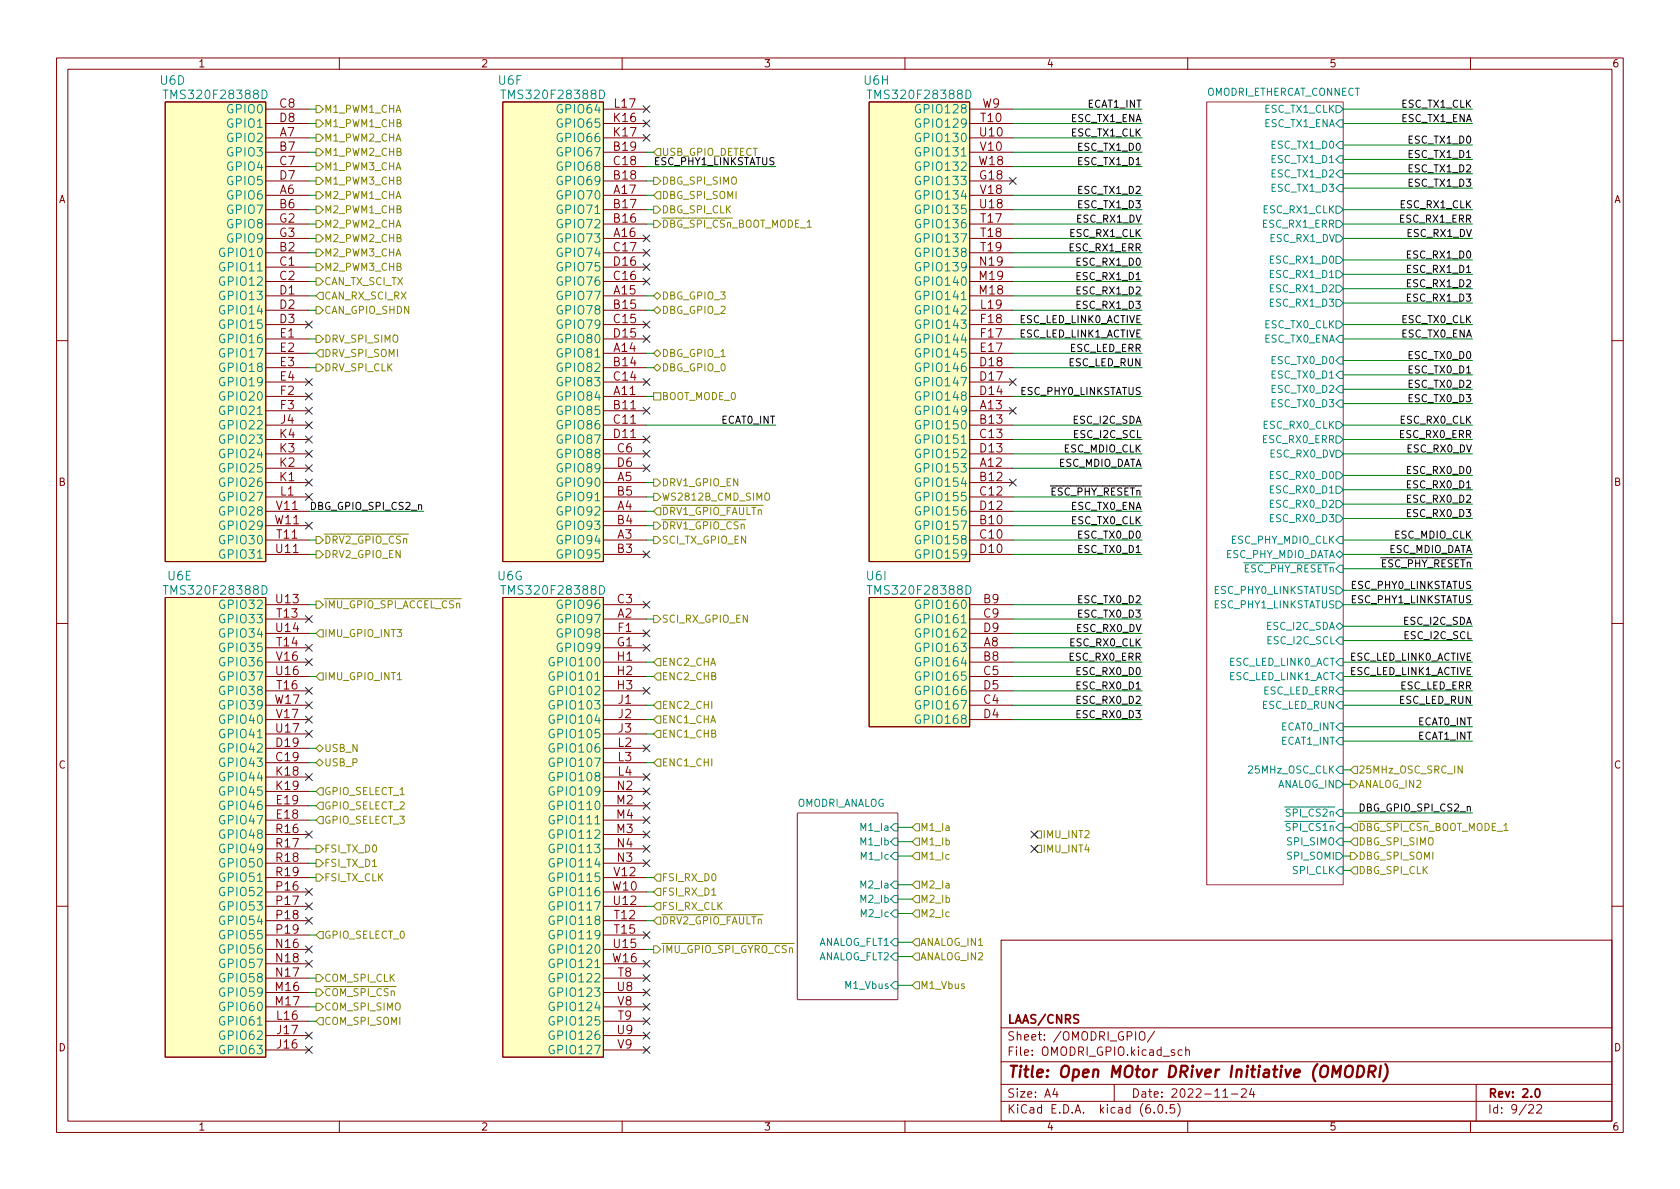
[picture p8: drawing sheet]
<svg xmlns="http://www.w3.org/2000/svg" width="297mm" height="210mm" viewBox="0 0 297 210" stroke-linecap="round" stroke-linejoin="round" font-family="sans-serif">
<defs><g id="words">
<text font-size="2.8" fill="#840000" x="178" y="190.6">Title: Open MOtor DRiver Initiative (OMODRI)</text>
<g font-size="2.1" fill="#008484">
<text x="28.4" y="15">U6D</text>
<text x="29.7" y="17.5">TMS320F28388D</text>
<text x="88.2" y="15">U6F</text>
<text x="89.4" y="17.5">TMS320F28388D</text>
<text x="152.8" y="15">U6H</text>
<text x="154.2" y="17.5">TMS320F28388D</text>
<text x="40.4" y="20">GPIO0</text>
<text x="40.4" y="22.6">GPIO1</text>
<text x="98.9" y="22.6">GPIO65</text>
<text x="98.9" y="20">GPIO64</text>
<text x="162.5" y="22.6">GPIO129</text>
<text x="162.5" y="20">GPIO128</text>
<text x="40.4" y="25.1">GPIO2</text>
<text x="40.4" y="27.7">GPIO3</text>
<text x="98.9" y="27.7">GPIO67</text>
<text x="98.9" y="25.1">GPIO66</text>
<text x="162.5" y="25.1">GPIO130</text>
<text x="162.5" y="27.7">GPIO131</text>
<text x="40.4" y="35.3">GPIO6</text>
<text x="40.4" y="30.2">GPIO4</text>
<text x="40.4" y="32.7">GPIO5</text>
<text x="98.9" y="35.3">GPIO70</text>
<text x="98.9" y="32.7">GPIO69</text>
<text x="98.9" y="30.2">GPIO68</text>
<text x="162.5" y="32.7">GPIO133</text>
<text x="162.5" y="35.3">GPIO134</text>
<text x="162.5" y="30.2">GPIO132</text>
<text x="40.4" y="37.8">GPIO7</text>
<text x="40.4" y="40.4">GPIO8</text>
<text x="98.9" y="40.4">GPIO72</text>
<text x="98.9" y="37.8">GPIO71</text>
<text x="162.5" y="40.4">GPIO136</text>
<text x="162.5" y="37.8">GPIO135</text>
<text x="39.2" y="45.4">GPIO10</text>
<text x="39.2" y="48">GPIO11</text>
<text x="40.4" y="42.9">GPIO9</text>
<text x="98.9" y="42.9">GPIO73</text>
<text x="98.9" y="45.4">GPIO74</text>
<text x="98.9" y="48">GPIO75</text>
<text x="162.5" y="48">GPIO139</text>
<text x="162.5" y="42.9">GPIO137</text>
<text x="162.5" y="45.4">GPIO138</text>
<text x="39.2" y="50.5">GPIO12</text>
<text x="39.2" y="53.1">GPIO13</text>
<text x="98.9" y="53.1">GPIO77</text>
<text x="98.9" y="50.5">GPIO76</text>
<text x="162.5" y="53.1">GPIO141</text>
<text x="162.5" y="50.5">GPIO140</text>
<text x="39.2" y="55.6">GPIO14</text>
<text x="39.2" y="58.1">GPIO15</text>
<text x="98.9" y="55.6">GPIO78</text>
<text x="98.9" y="58.1">GPIO79</text>
<text x="162.5" y="58.1">GPIO143</text>
<text x="162.5" y="55.6">GPIO142</text>
<text x="39.2" y="60.7">GPIO16</text>
<text x="39.2" y="63.2">GPIO17</text>
<text x="39.2" y="65.8">GPIO18</text>
<text x="98.9" y="63.2">GPIO81</text>
<text x="98.9" y="65.8">GPIO82</text>
<text x="98.9" y="60.7">GPIO80</text>
<text x="162.5" y="65.8">GPIO146</text>
<text x="162.5" y="63.2">GPIO145</text>
<text x="162.5" y="60.7">GPIO144</text>
<text x="39.2" y="68.3">GPIO19</text>
<text x="39.2" y="70.8">GPIO20</text>
<text x="98.9" y="70.8">GPIO84</text>
<text x="98.9" y="68.3">GPIO83</text>
<text x="162.5" y="70.8">GPIO148</text>
<text x="162.5" y="68.3">GPIO147</text>
<text x="39.2" y="73.4">GPIO21</text>
<text x="39.2" y="75.9">GPIO22</text>
<text x="98.9" y="73.4">GPIO85</text>
<text x="98.9" y="75.9">GPIO86</text>
<text x="162.5" y="73.4">GPIO149</text>
<text x="162.5" y="75.9">GPIO150</text>
<text x="39.2" y="83.5">GPIO25</text>
<text x="39.2" y="81">GPIO24</text>
<text x="39.2" y="78.5">GPIO23</text>
<text x="98.9" y="81">GPIO88</text>
<text x="98.9" y="78.5">GPIO87</text>
<text x="98.9" y="83.5">GPIO89</text>
<text x="162.5" y="83.5">GPIO153</text>
<text x="162.5" y="78.5">GPIO151</text>
<text x="162.5" y="81">GPIO152</text>
<text x="39.2" y="86.1">GPIO26</text>
<text x="39.2" y="88.6">GPIO27</text>
<text x="98.9" y="86.1">GPIO90</text>
<text x="98.9" y="88.6">GPIO91</text>
<text x="162.5" y="86.1">GPIO154</text>
<text x="162.5" y="88.6">GPIO155</text>
<text x="39.2" y="91.2">GPIO28</text>
<text x="39.2" y="93.7">GPIO29</text>
<text x="98.9" y="91.2">GPIO92</text>
<text x="98.9" y="93.7">GPIO93</text>
<text x="162.5" y="93.7">GPIO157</text>
<text x="162.5" y="91.2">GPIO156</text>
<text x="39.2" y="96.2">GPIO30</text>
<text x="39.2" y="98.8">GPIO31</text>
<text x="98.9" y="96.2">GPIO94</text>
<text x="98.9" y="98.8">GPIO95</text>
<text x="162.5" y="96.2">GPIO158</text>
<text x="162.5" y="98.8">GPIO159</text>
<text x="29.7" y="102.6">U6E</text>
<text x="29.7" y="105.2">TMS320F28388D</text>
<text x="39.2" y="107.7">GPIO32</text>
<text x="88" y="102.6">U6G</text>
<text x="89.4" y="105.2">TMS320F28388D</text>
<text x="98.9" y="107.7">GPIO96</text>
<text x="153.3" y="102.6">U6I</text>
<text x="154.2" y="105.2">TMS320F28388D</text>
<text x="162.5" y="107.7">GPIO160</text>
<text x="39.2" y="110.2">GPIO33</text>
<text x="39.2" y="112.8">GPIO34</text>
<text x="98.9" y="110.2">GPIO97</text>
<text x="98.9" y="112.8">GPIO98</text>
<text x="162.5" y="110.2">GPIO161</text>
<text x="162.5" y="112.8">GPIO162</text>
<text x="39.2" y="115.3">GPIO35</text>
<text x="39.2" y="117.8">GPIO36</text>
<text x="97.7" y="117.8">GPIO100</text>
<text x="98.9" y="115.3">GPIO99</text>
<text x="162.5" y="115.3">GPIO163</text>
<text x="162.5" y="117.8">GPIO164</text>
<text x="39.2" y="122.9">GPIO38</text>
<text x="39.2" y="120.4">GPIO37</text>
<text x="39.2" y="125.5">GPIO39</text>
<text x="97.7" y="120.4">GPIO101</text>
<text x="97.7" y="122.9">GPIO102</text>
<text x="97.7" y="125.5">GPIO103</text>
<text x="162.5" y="125.5">GPIO167</text>
<text x="162.5" y="120.4">GPIO165</text>
<text x="162.5" y="122.9">GPIO166</text>
<text x="39.2" y="130.5">GPIO41</text>
<text x="39.2" y="128">GPIO40</text>
<text x="97.7" y="128">GPIO104</text>
<text x="97.7" y="130.5">GPIO105</text>
<text x="162.5" y="128">GPIO168</text>
<text x="39.2" y="135.6">GPIO43</text>
<text x="39.2" y="133.1">GPIO42</text>
<text x="97.7" y="133.1">GPIO106</text>
<text x="97.7" y="135.6">GPIO107</text>
<text x="39.2" y="143.2">GPIO46</text>
<text x="39.2" y="138.2">GPIO44</text>
<text x="39.2" y="140.7">GPIO45</text>
<text x="97.7" y="138.2">GPIO108</text>
<text x="97.7" y="143.2">GPIO110</text>
<text x="97.7" y="140.7">GPIO109</text>
<text x="39.2" y="145.8">GPIO47</text>
<text x="39.2" y="148.3">GPIO48</text>
<text x="97.7" y="148.3">GPIO112</text>
<text x="97.7" y="145.8">GPIO111</text>
<text x="39.2" y="150.9">GPIO49</text>
<text x="39.2" y="153.4">GPIO50</text>
<text x="39.2" y="155.9">GPIO51</text>
<text x="97.7" y="153.4">GPIO114</text>
<text x="97.7" y="150.9">GPIO113</text>
<text x="97.7" y="155.9">GPIO115</text>
<text x="39.2" y="158.5">GPIO52</text>
<text x="39.2" y="161">GPIO53</text>
<text x="97.7" y="161">GPIO117</text>
<text x="97.7" y="158.5">GPIO116</text>
<text x="39.2" y="163.6">GPIO54</text>
<text x="39.2" y="166.1">GPIO55</text>
<text x="97.7" y="163.6">GPIO118</text>
<text x="97.7" y="166.1">GPIO119</text>
<text x="39.2" y="168.6">GPIO56</text>
<text x="39.2" y="173.7">GPIO58</text>
<text x="39.2" y="171.2">GPIO57</text>
<text x="97.7" y="173.7">GPIO122</text>
<text x="97.7" y="168.6">GPIO120</text>
<text x="97.7" y="171.2">GPIO121</text>
<text x="39.2" y="176.3">GPIO59</text>
<text x="39.2" y="178.8">GPIO60</text>
<text x="97.7" y="176.3">GPIO123</text>
<text x="97.7" y="178.8">GPIO124</text>
<text x="39.2" y="183.9">GPIO62</text>
<text x="39.2" y="181.3">GPIO61</text>
<text x="97.7" y="181.3">GPIO125</text>
<text x="97.7" y="183.9">GPIO126</text>
<text x="39.2" y="186.4">GPIO63</text>
<text x="97.7" y="186.4">GPIO127</text>
</g>
<g font-size="2.1" fill="#840000">
<text x="49.5" y="19">C8</text>
<text x="49.5" y="21.6">D8</text>
<text x="108.6" y="21.6">K16</text>
<text x="108.7" y="19">L17</text>
<text x="173.5" y="21.6">T10</text>
<text x="173.7" y="19">W9</text>
<text x="49.5" y="24.1">A7</text>
<text x="49.5" y="26.7">B7</text>
<text x="49.5" y="29.2">C7</text>
<text x="108.6" y="26.7">B19</text>
<text x="108.6" y="29.2">C18</text>
<text x="108.6" y="24.1">K17</text>
<text x="173.1" y="29.2">W18</text>
<text x="173.3" y="24.1">U10</text>
<text x="173.4" y="26.7">V10</text>
<text x="49.5" y="34.3">A6</text>
<text x="49.5" y="31.7">D7</text>
<text x="108.6" y="34.3">A17</text>
<text x="108.6" y="31.7">B18</text>
<text x="173.3" y="31.7">G18</text>
<text x="173.4" y="34.3">V18</text>
<text x="49.4" y="39.4">G2</text>
<text x="49.4" y="41.9">G3</text>
<text x="49.5" y="36.8">B6</text>
<text x="108.6" y="41.9">A16</text>
<text x="108.6" y="39.4">B16</text>
<text x="108.6" y="36.8">B17</text>
<text x="173.3" y="36.8">U18</text>
<text x="173.5" y="39.4">T17</text>
<text x="173.5" y="41.9">T18</text>
<text x="49.5" y="44.4">B2</text>
<text x="49.5" y="47">C1</text>
<text x="108.6" y="44.4">C17</text>
<text x="108.6" y="47">D16</text>
<text x="173.3" y="47">N19</text>
<text x="173.5" y="44.4">T19</text>
<text x="49.5" y="49.5">C2</text>
<text x="49.5" y="52.1">D1</text>
<text x="108.6" y="52.1">A15</text>
<text x="108.6" y="49.5">C16</text>
<text x="173.2" y="52.1">M18</text>
<text x="173.2" y="49.5">M19</text>
<text x="49.5" y="54.6">D2</text>
<text x="49.5" y="57.1">D3</text>
<text x="49.5" y="59.7">E1</text>
<text x="108.6" y="54.6">B15</text>
<text x="108.6" y="57.1">C15</text>
<text x="108.6" y="59.7">D15</text>
<text x="173.5" y="59.7">F17</text>
<text x="173.5" y="57.1">F18</text>
<text x="173.5" y="54.6">L19</text>
<text x="49.5" y="62.2">E2</text>
<text x="49.5" y="64.8">E3</text>
<text x="108.6" y="62.2">A14</text>
<text x="108.6" y="64.8">B14</text>
<text x="173.3" y="64.8">D18</text>
<text x="173.4" y="62.2">E17</text>
<text x="49.5" y="67.3">E4</text>
<text x="49.6" y="69.8">F2</text>
<text x="108.6" y="69.8">A11</text>
<text x="108.6" y="67.3">C14</text>
<text x="173.3" y="69.8">D14</text>
<text x="173.3" y="67.3">D17</text>
<text x="49.5" y="77.5">K4</text>
<text x="49.6" y="72.4">F3</text>
<text x="49.6" y="74.9">J4</text>
<text x="108.6" y="72.4">B11</text>
<text x="108.6" y="74.9">C11</text>
<text x="108.6" y="77.5">D11</text>
<text x="173.3" y="72.4">A13</text>
<text x="173.3" y="74.9">B13</text>
<text x="173.3" y="77.5">C13</text>
<text x="49.5" y="82.5">K2</text>
<text x="49.5" y="80">K3</text>
<text x="109.2" y="80">C6</text>
<text x="109.2" y="82.5">D6</text>
<text x="173.3" y="82.5">A12</text>
<text x="173.3" y="80">D13</text>
<text x="49.5" y="85.1">K1</text>
<text x="49.6" y="87.6">L1</text>
<text x="109.2" y="85.1">A5</text>
<text x="109.2" y="87.6">B5</text>
<text x="173.3" y="85.1">B12</text>
<text x="173.3" y="87.6">C12</text>
<text x="48.7" y="92.7">W11</text>
<text x="48.9" y="90.2">V11</text>
<text x="49" y="95.2">T11</text>
<text x="109.2" y="95.2">A3</text>
<text x="109.2" y="90.2">A4</text>
<text x="109.2" y="92.7">B4</text>
<text x="173.3" y="92.7">B10</text>
<text x="173.3" y="95.2">C10</text>
<text x="173.3" y="90.2">D12</text>
<text x="48.9" y="97.8">U11</text>
<text x="109.2" y="97.8">B3</text>
<text x="173.3" y="97.8">D10</text>
<text x="48.9" y="106.7">U13</text>
<text x="109.2" y="106.7">C3</text>
<text x="173.9" y="106.7">B9</text>
<text x="48.9" y="111.8">U14</text>
<text x="49" y="109.2">T13</text>
<text x="109.2" y="109.2">A2</text>
<text x="109.3" y="111.8">F1</text>
<text x="173.9" y="109.2">C9</text>
<text x="173.9" y="111.8">D9</text>
<text x="48.9" y="119.4">U16</text>
<text x="48.9" y="116.8">V16</text>
<text x="49" y="114.3">T14</text>
<text x="109.1" y="114.3">G1</text>
<text x="109.2" y="116.8">H1</text>
<text x="109.2" y="119.4">H2</text>
<text x="173.9" y="114.3">A8</text>
<text x="173.9" y="116.8">B8</text>
<text x="173.9" y="119.4">C5</text>
<text x="48.7" y="124.5">W17</text>
<text x="49" y="121.9">T16</text>
<text x="109.2" y="121.9">H3</text>
<text x="109.3" y="124.5">J1</text>
<text x="173.9" y="124.5">C4</text>
<text x="173.9" y="121.9">D5</text>
<text x="48.9" y="129.5">U17</text>
<text x="48.9" y="127">V17</text>
<text x="109.3" y="127">J2</text>
<text x="109.3" y="129.5">J3</text>
<text x="173.9" y="127">D4</text>
<text x="48.9" y="134.6">C19</text>
<text x="48.9" y="132.1">D19</text>
<text x="48.9" y="137.2">K18</text>
<text x="109.3" y="132.1">L2</text>
<text x="109.3" y="134.6">L3</text>
<text x="109.3" y="137.2">L4</text>
<text x="48.9" y="139.7">K19</text>
<text x="48.9" y="142.2">E19</text>
<text x="109" y="142.2">M2</text>
<text x="109.2" y="139.7">N2</text>
<text x="48.9" y="147.3">R16</text>
<text x="48.9" y="149.9">R17</text>
<text x="48.9" y="144.8">E18</text>
<text x="109" y="147.3">M3</text>
<text x="109" y="144.8">M4</text>
<text x="109.2" y="149.9">N4</text>
<text x="48.9" y="152.4">R18</text>
<text x="48.9" y="154.9">R19</text>
<text x="108.6" y="154.9">V12</text>
<text x="109.2" y="152.4">N3</text>
<text x="48.9" y="157.5">P16</text>
<text x="48.9" y="160">P17</text>
<text x="108.3" y="157.5">W10</text>
<text x="108.6" y="160">U12</text>
<text x="48.9" y="167.6">N16</text>
<text x="48.9" y="162.6">P18</text>
<text x="48.9" y="165.1">P19</text>
<text x="108.6" y="167.6">U15</text>
<text x="108.7" y="162.6">T12</text>
<text x="108.7" y="165.1">T15</text>
<text x="48.9" y="172.7">N17</text>
<text x="48.9" y="170.2">N18</text>
<text x="108.3" y="170.2">W16</text>
<text x="109.3" y="172.7">T8</text>
<text x="48.8" y="175.3">M16</text>
<text x="48.8" y="177.8">M17</text>
<text x="109.2" y="175.3">U8</text>
<text x="109.2" y="177.8">V8</text>
<text x="49" y="180.3">L16</text>
<text x="49.1" y="185.4">J16</text>
<text x="49.1" y="182.9">J17</text>
<text x="109.2" y="182.9">U9</text>
<text x="109.2" y="185.4">V9</text>
<text x="109.3" y="180.3">T9</text>
<text x="178" y="184">Sheet: /OMODRI_GPIO/</text>
<text x="178" y="181">LAAS/CNRS</text>
<text x="178" y="186.7">File: OMODRI_GPIO.kicad_sch</text>
<text x="178" y="196.9">KiCad E.D.A. kicad (6.0.5)</text>
<text x="178" y="194.1">Size: A4</text>
<text x="200" y="194.1">Date: 2022-11-24</text>
<text x="263" y="194.1">Rev: 2.0</text>
<text x="263" y="196.9">Id: 9/22</text>
</g>
<g font-size="1.8" fill="#840000">
<text x="35" y="11.9">1</text>
<text x="85" y="11.9">2</text>
<text x="135" y="11.9">3</text>
<text x="185" y="11.9">4</text>
<text x="235" y="11.9">5</text>
<text x="285" y="11.9">6</text>
<text x="10.3" y="35.9">A</text>
<text x="285.3" y="35.9">A</text>
<text x="10.3" y="85.9">B</text>
<text x="285.3" y="85.9">B</text>
<text x="10.3" y="135.9">C</text>
<text x="285.3" y="135.9">C</text>
<text x="10.3" y="185.9">D</text>
<text x="285.3" y="185.9">D</text>
<text x="35" y="199.9">1</text>
<text x="85" y="199.9">2</text>
<text x="135" y="199.9">3</text>
<text x="185" y="199.9">4</text>
<text x="235" y="199.9">5</text>
<text x="285" y="199.9">6</text>
</g>
<g font-size="1.8" fill="#008484">
<text x="213.1" y="16.9">OMODRI_ETHERCAT_CONNECT</text>
<text x="223.5" y="22.5">ESC_TX1_ENA</text>
<text x="223.6" y="19.9">ESC_TX1_CLK</text>
<text x="225" y="26.3">ESC_TX1_D0</text>
<text x="225" y="28.8">ESC_TX1_D1</text>
<text x="225" y="31.4">ESC_TX1_D2</text>
<text x="225" y="33.9">ESC_TX1_D3</text>
<text x="223.3" y="40.3">ESC_RX1_ERR</text>
<text x="223.4" y="37.7">ESC_RX1_CLK</text>
<text x="224.6" y="42.8">ESC_RX1_DV</text>
<text x="224.8" y="46.6">ESC_RX1_D0</text>
<text x="224.8" y="49.1">ESC_RX1_D1</text>
<text x="224.8" y="51.7">ESC_RX1_D2</text>
<text x="223.6" y="58">ESC_TX0_CLK</text>
<text x="224.8" y="54.2">ESC_RX1_D3</text>
<text x="223.5" y="60.6">ESC_TX0_ENA</text>
<text x="225" y="64.4">ESC_TX0_D0</text>
<text x="225" y="69.5">ESC_TX0_D2</text>
<text x="225" y="66.9">ESC_TX0_D1</text>
<text x="223.4" y="75.8">ESC_RX0_CLK</text>
<text x="225" y="72">ESC_TX0_D3</text>
<text x="223.3" y="78.4">ESC_RX0_ERR</text>
<text x="224.6" y="80.9">ESC_RX0_DV</text>
<text x="224.8" y="84.7">ESC_RX0_D0</text>
<text x="224.8" y="87.2">ESC_RX0_D1</text>
<text x="224.8" y="89.8">ESC_RX0_D2</text>
<text x="224.8" y="92.3">ESC_RX0_D3</text>
<text x="216.4" y="98.7">ESC_PHY_MDIO_DATA</text>
<text x="217.6" y="96.1">ESC_PHY_MDIO_CLK</text>
<text x="218.5" y="101.2">~{ESC_PHY_RESETn}</text>
<text x="214.7" y="105">ESC_PHY0_LINKSTATUS</text>
<text x="214.7" y="107.6">ESC_PHY1_LINKSTATUS</text>
<text x="224" y="111.4">ESC_I2C_SDA</text>
<text x="224.2" y="113.9">ESC_I2C_SCL</text>
<text x="217.2" y="117.7">ESC_LED_LINK0_ACT</text>
<text x="217.2" y="120.3">ESC_LED_LINK1_ACT</text>
<text x="223.1" y="125.3">ESC_LED_RUN</text>
<text x="223.2" y="122.8">ESC_LED_ERR</text>
<text x="226.5" y="129.2">ECAT0_INT</text>
<text x="226.5" y="131.7">ECAT1_INT</text>
<text x="221.1" y="136.8">25MHz_OSC_CLK</text>
<text x="140.8" y="142.7">OMODRI_ANALOG</text>
<text x="225.7" y="139.3">ANALOG_IN</text>
<text x="152.4" y="149.5">M1_Ib</text>
<text x="152.5" y="146.9">M1_Ia</text>
<text x="226.4" y="144.4">~{SPI_CS2n}</text>
<text x="226.4" y="146.9">~{SPI_CS1n}</text>
<text x="227.8" y="149.5">SPI_SIMO</text>
<text x="152.5" y="152">M1_Ic</text>
<text x="227.8" y="152">SPI_SOMI</text>
<text x="228.6" y="154.6">SPI_CLK</text>
<text x="152.4" y="159.6">M2_Ib</text>
<text x="152.5" y="157.1">M2_Ia</text>
<text x="144.5" y="167.3">ANALOG_FLT1</text>
<text x="152.5" y="162.2">M2_Ic</text>
<text x="144.5" y="169.8">ANALOG_FLT2</text>
<text x="149.6" y="174.9">M1_Vbus</text>
</g>
<g font-size="1.8" fill="#848400">
<text x="57.3" y="19.9">M1_PWM1_CHA</text>
<text x="57.3" y="22.5">M1_PWM1_CHB</text>
<text x="57.3" y="27.6">M1_PWM2_CHB</text>
<text x="57.3" y="25">M1_PWM2_CHA</text>
<text x="57.3" y="32.6">M1_PWM3_CHB</text>
<text x="57.3" y="30.1">M1_PWM3_CHA</text>
<text x="57.3" y="35.2">M2_PWM1_CHA</text>
<text x="116.9" y="32.6">DBG_SPI_SIMO</text>
<text x="116.9" y="35.2">DBG_SPI_SOMI</text>
<text x="57.3" y="40.3">M2_PWM2_CHA</text>
<text x="57.3" y="37.7">M2_PWM1_CHB</text>
<text x="116.9" y="37.7">DBG_SPI_CLK</text>
<text x="116.9" y="40.3">~{DBG_SPI_CSn}_BOOT_MODE_1</text>
<text x="57.3" y="45.3">M2_PWM3_CHA</text>
<text x="57.3" y="42.8">M2_PWM2_CHB</text>
<text x="57.3" y="47.9">M2_PWM3_CHB</text>
<text x="57.3" y="53">CAN_RX_SCI_RX</text>
<text x="57.3" y="50.4">CAN_TX_SCI_TX</text>
<text x="116.9" y="53">DBG_GPIO_3</text>
<text x="57.3" y="55.5">CAN_GPIO_SHDN</text>
<text x="116.9" y="55.5">DBG_GPIO_2</text>
<text x="57.3" y="60.6">DRV_SPI_SIMO</text>
<text x="57.3" y="65.7">DRV_SPI_CLK</text>
<text x="57.3" y="63.1">DRV_SPI_SOMI</text>
<text x="116.9" y="63.1">DBG_GPIO_1</text>
<text x="116.9" y="65.7">DBG_GPIO_0</text>
<text x="116.9" y="70.7">BOOT_MODE_0</text>
<text x="116.9" y="88.5">WS2812B_CMD_SIMO</text>
<text x="116.9" y="86">DRV1_GPIO_EN</text>
<text x="116.9" y="91.1">~{DRV1_GPIO_FAULTn}</text>
<text x="116.9" y="93.6">~{DRV1_GPIO_CSn}</text>
<text x="57.3" y="96.1">~{DRV2_GPIO_CSn}</text>
<text x="57.3" y="98.7">DRV2_GPIO_EN</text>
<text x="116.9" y="96.1">SCI_TX_GPIO_EN</text>
<text x="57.3" y="107.6">~{IMU_GPIO_SPI_ACCEL_CSn}</text>
<text x="57.3" y="112.6">IMU_GPIO_INT3</text>
<text x="116.9" y="110.1">SCI_RX_GPIO_EN</text>
<text x="116.9" y="117.7">ENC2_CHA</text>
<text x="57.3" y="120.3">IMU_GPIO_INT1</text>
<text x="116.9" y="120.3">ENC2_CHB</text>
<text x="116.9" y="125.3">ENC2_CHI</text>
<text x="116.9" y="130.4">ENC1_CHB</text>
<text x="116.9" y="127.9">ENC1_CHA</text>
<text x="57.3" y="133">USB_N</text>
<text x="57.3" y="135.5">USB_P</text>
<text x="116.9" y="135.5">ENC1_CHI</text>
<text x="240.1" y="136.8">25MHz_OSC_SRC_IN</text>
<text x="57.3" y="140.6">GPIO_SELECT_1</text>
<text x="57.3" y="143.1">GPIO_SELECT_2</text>
<text x="240.1" y="139.3">ANALOG_IN2</text>
<text x="57.3" y="145.7">GPIO_SELECT_3</text>
<text x="162.7" y="149.5">M1_Ib</text>
<text x="162.7" y="146.9">M1_Ia</text>
<text x="184.3" y="148.2">IMU_INT2</text>
<text x="240.1" y="146.9">~{DBG_SPI_CSn}_BOOT_MODE_1</text>
<text x="240.1" y="149.5">DBG_SPI_SIMO</text>
<text x="57.3" y="150.7">FSI_TX_D0</text>
<text x="57.3" y="155.8">FSI_TX_CLK</text>
<text x="57.3" y="153.3">FSI_TX_D1</text>
<text x="116.9" y="155.8">FSI_RX_D0</text>
<text x="162.7" y="152">M1_Ic</text>
<text x="184.3" y="150.7">IMU_INT4</text>
<text x="240.1" y="152">DBG_SPI_SOMI</text>
<text x="240.1" y="154.6">DBG_SPI_CLK</text>
<text x="116.9" y="158.4">FSI_RX_D1</text>
<text x="116.9" y="160.9">FSI_RX_CLK</text>
<text x="162.7" y="159.6">M2_Ib</text>
<text x="162.7" y="157.1">M2_Ia</text>
<text x="57.3" y="166">GPIO_SELECT_0</text>
<text x="116.9" y="163.4">~{DRV2_GPIO_FAULTn}</text>
<text x="162.7" y="167.3">ANALOG_IN1</text>
<text x="162.7" y="162.2">M2_Ic</text>
<text x="57.3" y="173.6">COM_SPI_CLK</text>
<text x="116.9" y="168.5">~{IMU_GPIO_SPI_GYRO_CSn}</text>
<text x="162.7" y="169.8">ANALOG_IN2</text>
<text x="57.3" y="176.1">~{COM_SPI_CSn}</text>
<text x="57.3" y="178.7">COM_SPI_SIMO</text>
<text x="162.7" y="174.9">M1_Vbus</text>
<text x="57.3" y="181.2">COM_SPI_SOMI</text>
</g>
<g font-size="1.8">
<text x="189.3" y="21.6">ESC_TX1_ENA</text>
<text x="192.3" y="19">ECAT1_INT</text>
<text x="247.8" y="21.6">ESC_TX1_ENA</text>
<text x="247.9" y="19">ESC_TX1_CLK</text>
<text x="115.7" y="29.2">ESC_PHY1_LINKSTATUS</text>
<text x="116.9" y="27.6">USB_GPIO_DETECT</text>
<text x="189.4" y="24.1">ESC_TX1_CLK</text>
<text x="190.8" y="26.7">ESC_TX1_D0</text>
<text x="190.8" y="29.2">ESC_TX1_D1</text>
<text x="249.2" y="27.9">ESC_TX1_D1</text>
<text x="249.2" y="25.4">ESC_TX1_D0</text>
<text x="190.8" y="34.3">ESC_TX1_D2</text>
<text x="249.2" y="30.5">ESC_TX1_D2</text>
<text x="249.2" y="33">ESC_TX1_D3</text>
<text x="189.3" y="41.9">ESC_RX1_CLK</text>
<text x="190.4" y="39.4">ESC_RX1_DV</text>
<text x="190.8" y="36.8">ESC_TX1_D3</text>
<text x="247.6" y="39.4">ESC_RX1_ERR</text>
<text x="247.7" y="36.8">ESC_RX1_CLK</text>
<text x="248.8" y="41.9">ESC_RX1_DV</text>
<text x="189.2" y="44.4">ESC_RX1_ERR</text>
<text x="190.6" y="47">ESC_RX1_D0</text>
<text x="249" y="45.7">ESC_RX1_D0</text>
<text x="190.6" y="49.5">ESC_RX1_D1</text>
<text x="190.6" y="52.1">ESC_RX1_D2</text>
<text x="249" y="50.8">ESC_RX1_D2</text>
<text x="249" y="53.3">ESC_RX1_D3</text>
<text x="249" y="48.2">ESC_RX1_D1</text>
<text x="180.2" y="57.1">ESC_LED_LINK0_ACTIVE</text>
<text x="180.2" y="59.7">ESC_LED_LINK1_ACTIVE</text>
<text x="190.6" y="54.6">ESC_RX1_D3</text>
<text x="247.8" y="59.7">ESC_TX0_ENA</text>
<text x="247.9" y="57.1">ESC_TX0_CLK</text>
<text x="189" y="64.8">ESC_LED_RUN</text>
<text x="189.1" y="62.2">ESC_LED_ERR</text>
<text x="249.2" y="63.5">ESC_TX0_D0</text>
<text x="180.5" y="69.8">ESC_PHY0_LINKSTATUS</text>
<text x="249.2" y="66">ESC_TX0_D1</text>
<text x="249.2" y="71.1">ESC_TX0_D3</text>
<text x="249.2" y="68.6">ESC_TX0_D2</text>
<text x="127.5" y="74.9">ECAT0_INT</text>
<text x="189.8" y="74.9">ESC_I2C_SDA</text>
<text x="190" y="77.5">ESC_I2C_SCL</text>
<text x="247.6" y="77.5">ESC_RX0_ERR</text>
<text x="247.7" y="74.9">ESC_RX0_CLK</text>
<text x="186.8" y="82.5">ESC_MDIO_DATA</text>
<text x="188.1" y="80">ESC_MDIO_CLK</text>
<text x="248.8" y="80">ESC_RX0_DV</text>
<text x="249" y="83.8">ESC_RX0_D0</text>
<text x="184.3" y="87.6">~{ESC_PHY_RESETn}</text>
<text x="249" y="86.3">ESC_RX0_D1</text>
<text x="249" y="88.9">ESC_RX0_D2</text>
<text x="55.3" y="90.2">DBG_GPIO_SPI_CS2_n</text>
<text x="189.3" y="90.2">ESC_TX0_ENA</text>
<text x="189.4" y="92.7">ESC_TX0_CLK</text>
<text x="190.8" y="95.2">ESC_TX0_D0</text>
<text x="246.5" y="95.2">ESC_MDIO_CLK</text>
<text x="249" y="91.4">ESC_RX0_D3</text>
<text x="190.8" y="97.8">ESC_TX0_D1</text>
<text x="242.8" y="100.3">~{ESC_PHY_RESETn}</text>
<text x="245.2" y="97.8">ESC_MDIO_DATA</text>
<text x="190.8" y="106.7">ESC_TX0_D2</text>
<text x="238.9" y="104.1">ESC_PHY0_LINKSTATUS</text>
<text x="238.9" y="106.7">ESC_PHY1_LINKSTATUS</text>
<text x="190.4" y="111.7">ESC_RX0_DV</text>
<text x="190.8" y="109.2">ESC_TX0_D3</text>
<text x="248.3" y="110.5">ESC_I2C_SDA</text>
<text x="248.5" y="113">ESC_I2C_SCL</text>
<text x="189.2" y="116.8">ESC_RX0_ERR</text>
<text x="189.3" y="114.3">ESC_RX0_CLK</text>
<text x="190.6" y="119.4">ESC_RX0_D0</text>
<text x="238.6" y="116.8">ESC_LED_LINK0_ACTIVE</text>
<text x="238.6" y="119.4">ESC_LED_LINK1_ACTIVE</text>
<text x="190.6" y="121.9">ESC_RX0_D1</text>
<text x="190.6" y="124.4">ESC_RX0_D2</text>
<text x="247.4" y="124.4">ESC_LED_RUN</text>
<text x="247.5" y="121.9">ESC_LED_ERR</text>
<text x="190.6" y="127">ESC_RX0_D3</text>
<text x="250.7" y="128.3">ECAT0_INT</text>
<text x="250.7" y="130.8">ECAT1_INT</text>
<text x="240.7" y="143.5">DBG_GPIO_SPI_CS2_n</text>
</g>
</g></defs>
<g fill="none" stroke="#840000" stroke-width=".18">
<path d="M10 10.2h277v190.1h-277zM12 12.2h273v186.1h-273zM29.2 18h17.8v81.3h-17.8zM47 19.3h7.6M60 10.2v2M88.9 18h17.8v81.3h-17.8zM106.7 19.3h7.6M110 10.2v2M153.7 18h17.7v81.3h-17.7zM160 10.2v2M171.4 19.3h7.7M210 10.2v2"/>
<path d="M260 10.2v2M47 34.5h7.6M47 24.4h7.6M47 37.1h7.6M47 26.9h7.6M47 29.5h7.6M47 32h7.6M47 21.8h7.6M47 39.6h7.6M106.7 34.5h7.6M106.7 24.4h7.6M106.7 37.1h7.6"/>
<path d="M106.7 26.9h7.6M106.7 29.5h7.6M106.7 32h7.6M106.7 21.8h7.6M106.7 39.6h7.6M171.4 34.5h7.7M171.4 24.4h7.7M171.4 37.1h7.7M171.4 26.9h7.7M171.4 29.5h7.7M171.4 32h7.7M171.4 21.8h7.7"/>
<path d="M171.4 39.6h7.7M47 44.7h7.6M47 47.2h7.6M47 49.8h7.6M47 52.3h7.6M47 54.9h7.6M47 57.4h7.6M47 59.9h7.6M47 42.2h7.6M106.7 44.7h7.6M106.7 47.2h7.6M106.7 49.8h7.6"/>
<path d="M106.7 52.3h7.6M106.7 54.9h7.6M106.7 57.4h7.6M106.7 59.9h7.6M106.7 42.2h7.6M171.4 44.7h7.7M171.4 47.2h7.7M171.4 49.8h7.7M171.4 52.3h7.7M171.4 54.9h7.7M171.4 57.4h7.7M171.4 59.9h7.7"/>
<path d="M171.4 42.2h7.7M10 60.2h2M47 62.5h7.6M47 65h7.6M47 67.6h7.6M47 70.1h7.6M47 72.6h7.6M47 75.2h7.6M47 77.7h7.6M106.7 62.5h7.6M106.7 65h7.6M106.7 67.6h7.6"/>
<path d="M106.7 70.1h7.6M106.7 72.6h7.6M106.7 75.2h7.6M106.7 77.7h7.6M171.4 62.5h7.7M171.4 65h7.7M171.4 67.6h7.7M171.4 70.1h7.7M171.4 72.6h7.7M171.4 75.2h7.7M171.4 77.7h7.7M285 60.2h2"/>
<path d="M47 85.3h7.6M47 82.8h7.6M47 80.3h7.6M47 87.9h7.6M47 95.5h7.6M47 98h7.6M47 90.4h7.6M47 93h7.6M106.7 85.3h7.6M106.7 82.8h7.6M106.7 80.3h7.6M106.7 87.9h7.6"/>
<path d="M106.7 95.5h7.6M106.7 98h7.6M106.7 90.4h7.6M106.7 93h7.6M171.4 85.3h7.7M171.4 82.8h7.7M171.4 80.3h7.7M171.4 87.9h7.7M171.4 95.5h7.7M171.4 98h7.7M171.4 90.4h7.7M171.4 93h7.7"/>
<path d="M10 110.2h2M29.2 105.7h17.8v81.2h-17.8zM47 109.5h7.6M47 106.9h7.6M47 112h7.6M47 114.5h7.6M47 117.1h7.6M47 119.6h7.6M88.9 105.7h17.8v81.2h-17.8zM106.7 109.5h7.6M106.7 106.9h7.6M106.7 112h7.6"/>
<path d="M106.7 114.5h7.6M106.7 117.1h7.6M106.7 119.6h7.6M153.7 105.7h17.7v22.8h-17.7zM171.4 109.5h7.7M171.4 106.9h7.7M171.4 112h7.7M171.4 114.5h7.7M171.4 117.1h7.7M171.4 119.6h7.7M285 110.2h2M47 122.2h7.6"/>
<path d="M47 124.7h7.6M47 127.2h7.6M47 129.8h7.6M47 132.3h7.6M47 134.9h7.6M47 137.4h7.6M47 139.9h7.6M106.7 122.2h7.6M106.7 124.7h7.6M106.7 127.2h7.6M106.7 129.8h7.6M106.7 132.3h7.6"/>
<path d="M106.7 134.9h7.6M106.7 137.4h7.6M106.7 139.9h7.6M171.4 122.2h7.7M171.4 124.7h7.7M171.4 127.2h7.7M47 142.5h7.6M47 147.6h7.6M47 145h7.6M47 152.6h7.6M47 150.1h7.6M47 155.2h7.6"/>
<path d="M47 157.7h7.6M106.7 142.5h7.6M106.7 147.6h7.6M106.7 145h7.6M106.7 152.6h7.6M106.7 150.1h7.6M106.7 155.2h7.6M106.7 157.7h7.6M10 160.2h2M47 162.8h7.6M47 165.3h7.6M47 173h7.6"/>
<path d="M47 160.3h7.6M47 167.9h7.6M47 175.5h7.6M47 178h7.6M47 170.4h7.6M106.7 162.8h7.6M106.7 165.3h7.6M106.7 173h7.6M106.7 160.3h7.6M106.7 167.9h7.6M106.7 175.5h7.6M106.7 178h7.6"/>
<path d="M106.7 170.4h7.6M177 166.3h108v32h-108zM285 160.2h2M47 180.6h7.6M47 183.1h7.6M47 185.7h7.6M60 198.3v2M106.7 180.6h7.6M106.7 183.1h7.6M106.7 185.7h7.6M110 198.3v2M160 198.3v2"/>
<path d="M177 194.8h108M177 191.8h108M177 187.8h108M177 181.8h108M186.5 192.5l-.4 1h1M186.9 193v1M197 191.8v3M201.5 182.6a.5 .5 0 0 1 .6-.2 .5 .5 0 0 1 .3 .5v.5a.5 .5 0 0 1-.5 .6 .5 .5 0 0 1-.5-.6zM204.1 196.7v.1M204.1 182.4l-1.2 1.9M204.9 195.4l.2-.1a.81 .81 0 0 1 .6 .7 .81 .81 0 0 1-.3 .8h-.2a.81 .81 0 0 1-.6-.6 .81 .81 0 0 1 .3-.8zM206.2 196.7v.1"/>
<path d="M207.6 195.3h-.7v.7l.2-.1 .5 .1 .1 .2-.1 .5-.2 .1-.5-.1M208.2 195.1a1.72 1.72 0 0 1 0 2.3M209 185.7l-.4-.1-.3 .3v.4l.1 .3h.6M209.6 185.8l.3-.2 .3 .1 .1 .9M209.6 185.1v1.5M210 198.3v2M216.2 194h.9M217.7 193.5h1.2M219.5 192.7l.6-.2 .2 .2 .1 .3-1 1h1M221.3 192.5l-.4 1h1M221.6 193v1M260 198.3v2"/>
<path d="M261 191.8v6.5M270.3 195.5l.6-.2 .2 .2 .1 .3-1 1h1M271.7 195.5l.6-.2 .2 .2 .1 .3-.9 1h.9"/>
</g>
<path d="M271.6 192.6l.2-.1a.82 .82 0 0 1 .6 .7 .82 .82 0 0 1-.3 .8h-.2a.81 .81 0 0 1-.6-.6 .81 .81 0 0 1 .3-.8z" fill="none" stroke="#840000" stroke-width=".3"/>
<path d="M238 188.7a.69 .69 0 0 1 1.2 0 1.47 1.47 0 0 1-.6 1.8l-.6-.1a1.5 1.5 0 0 1 0-1.7zM240.1 188.5h.5a1.08 1.08 0 0 1 .6 1 1.08 1.08 0 0 1-.8 1h-.5zM242 189.5h.8a.55 .55 0 0 0 .4-.5 .55 .55 0 0 0-.3-.5h-.8l-.2 2M242.5 189.5l.5 1M244.1 188.5l-.2 2M244.9 188.2a2.32 2.32 0 0 1-.3 3" fill="none" stroke="#840000" stroke-width=".4"/>
<g fill="#fff" stroke="#fff" stroke-width=".18">
<path d="M141 143.8h17.7v33h-17.7z"/>
<path d="M213.4 18h24.1v138.5h-24.1z"/>
</g>
<path d="M213.4 18h24.1v138.5h-24.1zM141 143.8h17.7v33h-17.7z" fill="none" stroke="#840084" stroke-width=".18"/>
<g fill="none" stroke="#008484" stroke-width=".18">
<path d="M28.8 15.9h.9M46.3 15.9a.77 .77 0 0 1 .9 .8 .77 .77 0 0 1-.9 .7zM88.5 15.9h.9M106 15.9a.77 .77 0 0 1 .9 .8 .77 .77 0 0 1-.9 .7zM153.3 15.9h.9M162.7 18.5a.74 .74 0 0 0-.9 .6 .74 .74 0 0 0 .5 .9l.5-.2v-.5h-.3M170.8 15.9a.77 .77 0 0 1 .9 .8 .77 .77 0 0 1-.9 .7zM236.2 18.7h.7l.6 .6-.6 .6h-.7zM162.7 31.2a.74 .74 0 0 0-.9 .6 .74 .74 0 0 0 .5 .9l.5-.2v-.5h-.3M162.7 21.1a.74 .74 0 0 0-.9 .5 .74 .74 0 0 0 .5 .9l.5-.1v-.5h-.3M162.7 38.9a.74 .74 0 0 0-.9 .5 .74 .74 0 0 0 .5 .9l.5-.1v-.5h-.3M162.7 23.6a.74 .74 0 0 0-.9 .6 .74 .74 0 0 0 .5 .9l.5-.2v-.5h-.3"/>
<path d="M162.7 36.3a.74 .74 0 0 0-.9 .6 .74 .74 0 0 0 .5 .9l.5-.2v-.5h-.3M162.7 26.2a.74 .74 0 0 0-.9 .5 .74 .74 0 0 0 .5 .9l.5-.1v-.5h-.3M162.7 33.8a.74 .74 0 0 0-.9 .5 .74 .74 0 0 0 .5 .9l.5-.1v-.5h-.3M162.7 28.7a.74 .74 0 0 0-.9 .5 .74 .74 0 0 0 .5 .9l.5-.1v-.5h-.3M236.2 30.7l.7-.6h.6v1.3h-.6zM236.2 33.3l.7-.7h.6v1.3h-.6zM236.2 36.4h.7l.6 .7-.6 .6h-.7zM236.2 21.8l.7-.6h.6v1.3h-.6zM236.2 39h.7l.6 .6-.6 .7h-.7zM236.9 25h.6v1.3h-.6l-.7-.7zM236.9 27.6h.6v1.2h-.6l-.7-.6zM162.7 59.2a.74 .74 0 0 0-.9 .5 .74 .74 0 0 0 .5 .9l.5-.1v-.5h-.3"/>
<path d="M162.7 56.6a.74 .74 0 0 0-.9 .6 .74 .74 0 0 0 .5 .9l.5-.2v-.5h-.3M162.7 54.1a.74 .74 0 0 0-.9 .5 .74 .74 0 0 0 .5 .9l.5-.1v-.5h-.3M162.7 51.6a.74 .74 0 0 0-.9 .5 .74 .74 0 0 0 .5 .9l.5-.1v-.5h-.3M162.7 49a.74 .74 0 0 0-.9 .6 .74 .74 0 0 0 .5 .9l.5-.2v-.5h-.3M162.7 46.5a.74 .74 0 0 0-.9 .5 .74 .74 0 0 0 .5 .9l.5-.1v-.5h-.3M162.7 41.4a.74 .74 0 0 0-.9 .5 .74 .74 0 0 0 .5 .9l.5-.1v-.5h-.3M162.7 43.9a.74 .74 0 0 0-.9 .6 .74 .74 0 0 0 .5 .9l.5-.2v-.5h-.3M236.2 45.3h.7l.6 .7-.6 .6h-.7zM236.2 47.9h.7l.6 .6-.6 .6h-.7zM236.2 50.4h.7l.6 .6-.6 .7h-.7zM236.2 53h.7l.6 .6-.6 .6h-.7zM236.2 41.5h.7l.6 .7-.6 .6h-.7z"/>
<path d="M236.2 56.8h.7l.6 .6-.6 .6h-.7zM236.9 59.3h.6v1.3h-.6l-.7-.7zM162.7 71.9a.74 .74 0 0 0-.9 .5 .74 .74 0 0 0 .5 .9l.5-.1v-.5h-.3M162.7 74.4a.74 .74 0 0 0-.9 .6 .74 .74 0 0 0 .5 .9l.5-.2v-.5h-.3M162.7 77a.74 .74 0 0 0-.9 .5 .74 .74 0 0 0 .5 .9l.5-.1v-.5h-.3M162.7 79.5a.74 .74 0 0 0-.9 .5 .74 .74 0 0 0 .5 .9l.5-.1v-.5h-.3M162.7 69.3a.74 .74 0 0 0-.9 .6 .74 .74 0 0 0 .5 .9l.5-.2v-.5h-.3M162.7 66.8a.74 .74 0 0 0-.9 .5 .74 .74 0 0 0 .5 .9l.5-.1v-.5h-.3M162.7 64.3a.74 .74 0 0 0-.9 .5 .74 .74 0 0 0 .5 .9l.5-.1v-.5h-.3M162.7 61.7a.74 .74 0 0 0-.9 .6 .74 .74 0 0 0 .5 .9l.5-.2v-.5h-.3M236.2 68.8l.7-.6h.6v1.3h-.6zM236.2 66.3l.7-.6h.6v1.2h-.6z"/>
<path d="M236.2 79.6h.7l.6 .7-.6 .6h-.7zM236.2 77.1h.7l.6 .6-.6 .7h-.7zM236.2 74.5h.7l.6 .7-.6 .6h-.7zM236.9 70.7h.6v1.3h-.6l-.7-.6zM236.9 63.1h.6v1.3h-.6l-.7-.7zM162.7 82a.74 .74 0 0 0-.9 .6 .74 .74 0 0 0 .5 .9l.5-.2v-.5h-.3M162.7 92.2a.74 .74 0 0 0-.9 .5 .74 .74 0 0 0 .5 .9l.5-.1v-.5h-.3M162.7 84.6a.74 .74 0 0 0-.9 .5 .74 .74 0 0 0 .5 .9l.5-.1v-.5h-.3M162.7 94.7a.74 .74 0 0 0-.9 .6 .74 .74 0 0 0 .5 .9l.5-.2v-.5h-.3M162.7 87.1a.74 .74 0 0 0-.9 .6 .74 .74 0 0 0 .5 .9l.5-.2v-.5h-.3M162.7 97.3a.74 .74 0 0 0-.9 .5 .74 .74 0 0 0 .5 .9l.5-.1v-.5h-.3M162.7 89.7a.74 .74 0 0 0-.9 .5 .74 .74 0 0 0 .5 .9l.5-.1v-.5h-.3"/>
<path d="M236.2 83.4h.7l.6 .7-.6 .6h-.7zM236.2 86h.7l.6 .6-.6 .6h-.7zM236.2 88.5h.7l.6 .6-.6 .7h-.7zM236.2 91.1h.7l.6 .6-.6 .6h-.7zM236.2 98l.7-.6 .6 .6-.6 .7zM236.9 99.9h.6v1.3h-.6l-.7-.6zM236.9 94.9h.6v1.2h-.6l-.7-.6zM28.8 103.6h.9M46.3 103.6a.77 .77 0 0 1 .9 .7 .77 .77 0 0 1-.9 .8zM88.5 103.6h.9M97.9 116.3a.74 .74 0 0 0-.9 .6 .74 .74 0 0 0 .6 .9l.4-.2v-.5h-.3M97.9 118.9a.74 .74 0 0 0-.9 .5 .74 .74 0 0 0 .6 .9l.4-.1v-.5h-.3"/>
<path d="M106 103.6a.77 .77 0 0 1 .9 .7 .77 .77 0 0 1-.9 .8zM153.3 103.6h.9M162.7 113.8a.74 .74 0 0 0-.9 .5 .74 .74 0 0 0 .5 .9l.5-.1v-.5h-.3M162.7 116.3a.74 .74 0 0 0-.9 .6 .74 .74 0 0 0 .5 .9l.5-.2v-.5h-.3M162.7 106.2a.74 .74 0 0 0-.9 .5 .74 .74 0 0 0 .5 .9l.5-.1v-.5h-.3M162.7 118.9a.74 .74 0 0 0-.9 .5 .74 .74 0 0 0 .5 .9l.5-.1v-.5h-.3M162.7 108.7a.74 .74 0 0 0-.9 .6 .74 .74 0 0 0 .5 .8l.5-.1v-.5h-.3M162.7 111.3a.74 .74 0 0 0-.9 .5 .74 .74 0 0 0 .5 .9l.5-.2v-.5h-.3M170.8 103.6a.77 .77 0 0 1 .9 .7 .77 .77 0 0 1-.9 .8zM236.2 110.7l.7-.6 .6 .6-.6 .7zM236.2 103.8h.7l.6 .6-.6 .6h-.7zM236.2 106.3h.7l.6 .6-.6 .7h-.7z"/>
<path d="M236.9 112.6h.6v1.3h-.6l-.7-.6zM236.9 116.5h.6v1.2h-.6l-.7-.6zM236.9 119h.6v1.3h-.6l-.7-.7zM97.9 121.4a.74 .74 0 0 0-.9 .6 .74 .74 0 0 0 .6 .8l.4-.1v-.5h-.3M97.9 124a.74 .74 0 0 0-.9 .5 .74 .74 0 0 0 .6 .9l.4-.2v-.5h-.3M97.9 126.5a.74 .74 0 0 0-.9 .5 .74 .74 0 0 0 .6 .9l.4-.1v-.5h-.3M97.9 129a.74 .74 0 0 0-.9 .6 .74 .74 0 0 0 .6 .9l.4-.2v-.5h-.3M97.9 131.6a.74 .74 0 0 0-.9 .5 .74 .74 0 0 0 .6 .9l.4-.1v-.5h-.3M97.9 134.1a.74 .74 0 0 0-.9 .6 .74 .74 0 0 0 .6 .8l.4-.1v-.5h-.3M97.9 136.7a.74 .74 0 0 0-.9 .5 .74 .74 0 0 0 .6 .9l.4-.2v-.5h-.3M97.9 139.2a.74 .74 0 0 0-.9 .5 .74 .74 0 0 0 .6 .9l.4-.1v-.5h-.3M162.7 124a.74 .74 0 0 0-.9 .5 .74 .74 0 0 0 .5 .9l.5-.2v-.5h-.3"/>
<path d="M162.7 126.5a.74 .74 0 0 0-.9 .5 .74 .74 0 0 0 .5 .9l.5-.1v-.5h-.3M162.7 121.4a.74 .74 0 0 0-.9 .6 .74 .74 0 0 0 .5 .8l.5-.1v-.5h-.3M236.2 122.2l.7-.7h.6v1.3h-.6zM236.2 138h.7l.6 .7-.6 .6h-.7zM236.2 136.1l.7-.6h.6v1.3h-.6zM236.9 124.1h.6v1.2h-.6l-.7-.6zM236.9 127.9h.6v1.3h-.6l-.7-.7zM236.9 130.4h.6v1.3h-.6l-.7-.6zM97.9 141.7a.74 .74 0 0 0-.9 .6 .74 .74 0 0 0 .6 .9l.4-.2v-.5h-.3M97.9 146.8a.74 .74 0 0 0-.9 .6 .74 .74 0 0 0 .6 .8l.4-.1v-.5h-.3M97.9 144.3a.74 .74 0 0 0-.9 .5 .74 .74 0 0 0 .6 .9l.4-.1v-.5h-.3M97.9 151.9a.74 .74 0 0 0-.9 .5 .74 .74 0 0 0 .6 .9l.4-.1v-.5h-.3"/>
<path d="M97.9 149.4a.74 .74 0 0 0-.9 .5 .74 .74 0 0 0 .6 .9l.4-.2v-.5h-.3M97.9 159.5a.74 .74 0 0 0-.9 .6 .74 .74 0 0 0 .6 .8l.4-.1v-.5h-.3M97.9 154.4a.74 .74 0 0 0-.9 .6 .74 .74 0 0 0 .6 .9l.4-.2v-.5h-.3M97.9 157a.74 .74 0 0 0-.9 .5 .74 .74 0 0 0 .6 .9l.4-.1v-.5h-.3M157.5 146.3l.6-.6h.6v1.2h-.6zM157.5 156.5l.6-.7h.6v1.3h-.6zM157.5 159l.6-.6h.6v1.2h-.6zM158.1 148.2h.6v1.3h-.6l-.6-.7zM158.1 150.7h.6v1.3h-.6l-.6-.6zM236.2 150.7h.7l.6 .7-.6 .6h-.7zM236.2 146.3l.7-.6h.6v1.2h-.6zM236.2 148.8l.7-.6h.6v1.3h-.6z"/>
<path d="M236.9 143.1h.6v1.3h-.6l-.7-.6zM236.9 153.3h.6v1.3h-.6l-.7-.7zM97.9 162.1a.74 .74 0 0 0-.9 .5 .74 .74 0 0 0 .6 .9l.4-.2v-.5h-.3M97.9 164.6a.74 .74 0 0 0-.9 .5 .74 .74 0 0 0 .6 .9l.4-.1v-.5h-.3M97.9 172.2a.74 .74 0 0 0-.9 .6 .74 .74 0 0 0 .6 .8l.4-.1v-.5h-.3M97.9 179.8a.74 .74 0 0 0-.9 .6 .74 .74 0 0 0 .6 .9l.4-.2v-.5h-.3M97.9 167.1a.74 .74 0 0 0-.9 .6 .74 .74 0 0 0 .6 .9l.4-.2v-.5h-.3M97.9 174.8a.74 .74 0 0 0-.9 .5 .74 .74 0 0 0 .6 .9l.4-.2v-.5h-.3M97.9 177.3a.74 .74 0 0 0-.9 .5 .74 .74 0 0 0 .6 .9l.4-.1v-.5h-.3M97.9 169.7a.74 .74 0 0 0-.9 .5 .74 .74 0 0 0 .6 .9l.4-.1v-.5h-.3M157.5 166.6l.6-.6h.6v1.3h-.6zM157.5 169.2l.6-.7h.6v1.3h-.6z"/>
<path d="M158.1 160.9h.6v1.3h-.6l-.6-.7zM158.1 173.6h.6v1.3h-.6l-.6-.7zM97.9 182.4a.74 .74 0 0 0-.9 .5 .74 .74 0 0 0 .6 .9l.4-.1v-.5h-.3M97.9 184.9a.74 .74 0 0 0-.9 .6 .74 .74 0 0 0 .6 .8l.4-.1v-.5h-.3"/>
</g>
<g fill="#ffffc2" stroke="#ffffc2" stroke-width=".18">
<path d="M29.2 18h17.8v81.3h-17.8z"/>
<path d="M153.7 18h17.7v81.3h-17.7z"/>
<path d="M88.9 105.7h17.8v81.2h-17.8z"/>
<path d="M88.9 18h17.8v81.3h-17.8z"/>
<path d="M153.7 105.7h17.7v22.8h-17.7z"/>
<path d="M29.2 105.7h17.8v81.2h-17.8z"/>
</g>
<g fill="none" stroke="#848400" stroke-width=".18">
<path d="M55.9 18.7h.6l.6 .6-.6 .6h-.6zM55.9 31.4h.6l.6 .6-.6 .6h-.6zM55.9 39h.6l.6 .6-.6 .7h-.6zM55.9 36.4h.6l.6 .7-.6 .6h-.6zM55.9 28.8h.6l.6 .7-.6 .6h-.6zM55.9 26.3h.6l.6 .6-.6 .7h-.6zM55.9 23.7h.6l.6 .7-.6 .6h-.6zM55.9 33.9h.6l.6 .6-.6 .7h-.6zM55.9 21.2h.6l.6 .6-.6 .7h-.6zM115.6 36.4h.6l.6 .7-.6 .6h-.6zM115.6 31.4h.6l.6 .6-.6 .6h-.6zM115.6 39h.6l.6 .6-.6 .7h-.6z"/>
<path d="M116.2 26.3h.6v1.3h-.6l-.6-.7zM116.2 33.9h.6v1.3h-.6l-.6-.7zM55.9 44.1h.6l.6 .6-.6 .6h-.6zM55.9 41.5h.6l.6 .7-.6 .6h-.6zM55.9 54.2h.6l.6 .7-.6 .6h-.6zM55.9 59.3h.6l.6 .6-.6 .7h-.6zM55.9 46.6h.6l.6 .6-.6 .7h-.6zM55.9 49.1h.6l.6 .7-.6 .6h-.6zM56.5 51.7h.6v1.3h-.6l-.6-.7zM116.2 51.7l.6 .6-.6 .7-.6-.7zM116.2 54.2l.6 .7-.6 .6-.6-.6zM55.9 64.4h.6l.6 .6-.6 .7h-.6z"/>
<path d="M55.9 62.5l.6-.7h.6v1.3h-.6zM115.6 62.5l.6-.7 .6 .7-.6 .6zM115.6 69.5h1.2v1.2h-1.2zM115.6 65l.6-.6 .6 .6-.6 .7zM55.9 94.9h.6l.6 .6-.6 .6h-.6zM55.9 97.4h.6l.6 .6-.6 .7h-.6zM115.6 92.3h.6l.6 .7-.6 .6h-.6zM115.6 94.9h.6l.6 .6-.6 .6h-.6zM115.6 87.2h.6l.6 .7-.6 .6h-.6zM115.6 84.7h.6l.6 .6-.6 .7h-.6zM116.2 89.8h.6v1.3h-.6l-.6-.7zM135.3 87.4l.2-.2a.43 .43 0 0 1 .6 .4v.4a.42 .42 0 0 1-.5 .5 .42 .42 0 0 1-.4-.5z"/>
<path d="M55.9 106.3h.6l.6 .6-.6 .7h-.6zM56.5 119h.6v1.3h-.6l-.6-.7zM56.5 111.4h.6v1.2h-.6l-.6-.6zM115.6 108.8h.6l.6 .7-.6 .6h-.6zM116.2 119h.6v1.3h-.6l-.6-.7zM116.2 116.5h.6v1.2h-.6l-.6-.6zM55.9 139.9l.6-.6h.6v1.3h-.6zM55.9 134.9l.6-.7 .6 .7-.6 .6zM56.5 131.7l.6 .6-.6 .7-.6-.7zM70.3 120.2h.7M116.2 129.2h.6v1.2h-.6l-.6-.6zM116.2 134.2h.6v1.3h-.6l-.6-.6z"/>
<path d="M116.2 126.6h.6v1.3h-.6l-.6-.7zM116.2 124.1h.6v1.2h-.6l-.6-.6zM238.8 136.1l.6-.6h.6v1.3h-.6zM238.8 138h.6l.6 .7-.6 .6h-.6zM258.5 135.4v1.3l-.7-1.3v1.3M55.9 145l.6-.6h.6v1.3h-.6zM55.9 149.5h.6l.6 .6-.6 .6h-.6zM55.9 154.6h.6l.6 .6-.6 .6h-.6zM55.9 152h.6l.6 .6-.6 .7h-.6zM56.5 141.9h.6v1.2h-.6l-.6-.6zM116.2 154.6h.6v1.2h-.6l-.6-.6zM116.2 157.1h.6v1.3h-.6l-.6-.7z"/>
<path d="M116.2 159.6h.6v1.3h-.6l-.6-.6zM161.9 148.2h.7v1.3h-.7l-.6-.7zM161.9 150.7h.7v1.3h-.7l-.6-.6zM161.9 145.7h.7v1.2h-.7l-.6-.6zM161.9 158.4h.7v1.2h-.7l-.6-.6zM161.9 155.8h.7v1.3h-.7l-.6-.6zM183.5 146.9h.6v1.3h-.6l-.6-.6zM183.5 149.5h.6v1.2h-.6l-.6-.6zM238.8 150.7h.6l.6 .7-.6 .6h-.6zM238.8 146.3l.6-.6h.6v1.2h-.6zM239.4 153.3h.6v1.3h-.6l-.6-.7zM239.4 148.2h.6v1.3h-.6l-.6-.7z"/>
<path d="M55.9 174.9h.6l.6 .6-.6 .6h-.6zM55.9 172.3h.6l.6 .7-.6 .6h-.6zM55.9 177.4h.6l.6 .6-.6 .7h-.6zM56.5 164.7h.6v1.3h-.6l-.6-.7zM115.6 167.3h.6l.6 .6-.6 .6h-.6zM116.2 162.2h.6v1.2h-.6l-.6-.6zM161.9 168.5h.7v1.3h-.7l-.6-.6zM161.9 166h.7v1.3h-.7l-.6-.7zM161.9 173.6h.7v1.3h-.7l-.6-.7zM161.9 160.9h.7v1.3h-.7l-.6-.7zM55.9 180.6l.6-.6h.6v1.2h-.6z"/>
</g>
<g fill="none" stroke="#008400" stroke-width=".18">
<path d="M54.6 19.3h1.3M179.1 19.3h22.8M237.5 19.3h22.8M54.6 39.6h1.3M54.6 37.1h1.3M54.6 34.5h1.3M54.6 29.5h1.3M54.6 32h1.3M54.6 26.9h1.3M54.6 24.4h1.3M54.6 21.8h1.3M114.3 39.6h1.3"/>
<path d="M114.3 37.1h1.3M114.3 34.5h1.3M114.3 29.5h22.9M114.3 32h1.3M114.3 26.9h1.3M179.1 39.6h22.8M179.1 37.1h22.8M179.1 34.5h22.8M179.1 29.5h22.8M179.1 26.9h22.8M179.1 24.4h22.8M179.1 21.8h22.8"/>
<path d="M237.5 39.6h22.8M237.5 37.1h22.8M237.5 21.8h22.8M237.5 30.7h22.8M237.5 25.6h22.8M237.5 28.2h22.8M237.5 33.3h22.8M54.6 54.9h1.3M54.6 52.3h1.3M54.6 49.8h1.3M54.6 59.9h1.3M54.6 42.2h1.3"/>
<path d="M54.6 44.7h1.3M54.6 47.2h1.3M114.3 54.9h1.3M114.3 52.3h1.3M179.1 54.9h22.8M179.1 52.3h22.8M179.1 49.8h22.8M179.1 59.9h22.8M179.1 42.2h22.8M179.1 44.7h22.8M179.1 47.2h22.8M179.1 57.4h22.8"/>
<path d="M237.5 59.9h22.8M237.5 42.2h22.8M237.5 57.4h22.8M237.5 46h22.8M237.5 48.5h22.8M237.5 51h22.8M237.5 53.6h22.8M54.6 65h1.3M54.6 62.5h1.3M114.3 75.2h22.9M114.3 65h1.3M114.3 62.5h1.3"/>
<path d="M114.3 70.1h1.3M179.1 77.7h22.8M179.1 75.2h22.8M179.1 65h22.8M179.1 62.5h22.8M179.1 70.1h22.8M237.5 68.8h22.8M237.5 63.7h22.8M237.5 66.3h22.8M237.5 77.7h22.8M237.5 71.4h22.8M237.5 75.2h22.8"/>
<path d="M54.6 95.5h1.3M54.6 98h1.3M54.6 90.4h20.3M114.3 87.9h1.3M114.3 95.5h1.3M114.3 90.4h1.3M114.3 85.3h1.3M114.3 93h1.3M179.1 87.9h22.8M179.1 80.3h22.8M179.1 95.5h22.8M179.1 98h22.8"/>
<path d="M179.1 90.4h22.8M179.1 93h22.8M179.1 82.8h22.8M237.5 80.3h22.8M237.5 91.7h22.8M237.5 86.6h22.8M237.5 84.1h22.8M237.5 89.1h22.8M237.5 95.5h22.8M237.5 98h22.8M54.6 119.6h1.3M54.6 106.9h1.3"/>
<path d="M54.6 112h1.3M114.3 119.6h1.3M114.3 117.1h1.3M114.3 109.5h1.3M179.1 119.6h22.8M179.1 117.1h22.8M179.1 106.9h22.8M179.1 112h22.8M179.1 109.5h22.8M179.1 114.5h22.8M237.5 119.6h22.8M237.5 117.1h22.8"/>
<path d="M237.5 104.4h22.8M237.5 106.9h22.8M237.5 110.7h22.8M237.5 100.6h22.8M237.5 113.3h22.8M54.6 134.9h1.3M54.6 139.9h1.3M54.6 132.3h1.3M114.3 129.8h1.3M114.3 127.2h1.3M114.3 124.7h1.3M114.3 134.9h1.3"/>
<path d="M179.1 127.2h22.8M179.1 124.7h22.8M179.1 122.2h22.8M237.5 124.7h22.8M237.5 138.7h1.3M237.5 136.1h1.3M237.5 128.5h22.8M237.5 131.1h22.8M237.5 122.2h22.8M54.6 142.5h1.3M54.6 155.2h1.3M54.6 152.6h1.3"/>
<path d="M54.6 150.1h1.3M54.6 145h1.3M114.3 155.2h1.3M114.3 157.7h1.3M158.7 146.3h2.6M158.7 151.4h2.6M158.7 159h2.6M158.7 156.5h2.6M158.7 148.8h2.6M237.5 146.3h1.3M237.5 151.4h1.3M237.5 153.9h1.3"/>
<path d="M237.5 148.8h1.3M237.5 143.8h22.8M54.6 165.3h1.3M54.6 173h1.3M54.6 178h1.3M54.6 175.5h1.3M114.3 162.8h1.3M114.3 160.3h1.3M114.3 167.9h1.3M158.7 174.2h2.6M158.7 169.2h2.6M158.7 166.6h2.6"/>
<path d="M158.7 161.5h2.6M54.6 180.6h1.3"/>
</g>
<g fill="none" stroke="#000084" stroke-width=".18">
<path d="M113.7 18.7l1.2 1.2M114.9 18.7l-1.2 1.2M113.7 21.2l1.2 1.2M113.7 23.8l1.2 1.2M114.9 21.2l-1.2 1.2M114.9 23.8l-1.2 1.2M178.5 31.4l1.2 1.2M179.7 31.4l-1.2 1.2M54 56.8l1.2 1.2M55.2 56.8l-1.2 1.2M113.7 49.2l1.2 1.2M113.7 56.8l1.2 1.2"/>
<path d="M113.7 59.3l1.2 1.2M113.7 46.6l1.2 1.2M113.7 41.5l1.2 1.3M113.7 44.1l1.2 1.2M114.9 49.2l-1.2 1.2M114.9 56.8l-1.2 1.2M114.9 59.3l-1.2 1.2M114.9 46.6l-1.2 1.2M114.9 41.5l-1.2 1.3M114.9 44.1l-1.2 1.2M54 69.5l1.2 1.2M54 66.9l1.2 1.3"/>
<path d="M54 72l1.2 1.2M54 77.1l1.2 1.2M54 79.6l1.2 1.3M54 74.6l1.2 1.2M55.2 69.5l-1.2 1.2M55.2 66.9l-1.2 1.3M55.2 72l-1.2 1.2M55.2 77.1l-1.2 1.2M55.2 79.6l-1.2 1.3M55.2 74.6l-1.2 1.2M113.7 79.6l1.2 1.3M113.7 77.1l1.2 1.2"/>
<path d="M113.7 66.9l1.2 1.3M113.7 72l1.2 1.2M114.9 66.9l-1.2 1.3M114.9 79.6l-1.2 1.3M114.9 77.1l-1.2 1.2M114.9 72l-1.2 1.2M178.5 66.9l1.2 1.3M178.5 72l1.2 1.2M179.7 66.9l-1.2 1.3M179.7 72l-1.2 1.2M54 84.7l1.2 1.2M54 82.2l1.2 1.2"/>
<path d="M54 92.3l1.2 1.3M54 87.3l1.2 1.2M55.2 84.7l-1.2 1.2M55.2 82.2l-1.2 1.2M55.2 92.3l-1.2 1.3M55.2 87.3l-1.2 1.2M113.7 97.4l1.2 1.2M113.7 82.2l1.2 1.2M114.9 97.4l-1.2 1.2M114.9 82.2l-1.2 1.2M178.5 84.7l1.2 1.2M179.7 84.7l-1.2 1.2"/>
<path d="M54 116.5l1.2 1.2M54 113.9l1.2 1.3M54 108.9l1.2 1.2M55.2 116.5l-1.2 1.2M55.2 108.9l-1.2 1.2M55.2 113.9l-1.2 1.3M113.7 111.4l1.2 1.2M113.7 106.3l1.2 1.2M113.7 113.9l1.2 1.3M114.9 111.4l-1.2 1.2M114.9 106.3l-1.2 1.2M114.9 113.9l-1.2 1.3"/>
<path d="M54 126.6l1.2 1.3M54 124.1l1.2 1.2M54 129.2l1.2 1.2M54 121.6l1.2 1.2M54 136.8l1.2 1.2M55.2 126.6l-1.2 1.3M55.2 124.1l-1.2 1.2M55.2 129.2l-1.2 1.2M55.2 121.6l-1.2 1.2M55.2 136.8l-1.2 1.2M113.7 131.7l1.2 1.2M113.7 139.3l1.2 1.3"/>
<path d="M113.7 136.8l1.2 1.2M113.7 121.6l1.2 1.2M114.9 136.8l-1.2 1.2M114.9 131.7l-1.2 1.2M114.9 139.3l-1.2 1.3M114.9 121.6l-1.2 1.2M54 157.1l1.2 1.2M54 159.7l1.2 1.2M54 147l1.2 1.2M55.2 157.1l-1.2 1.2M55.2 159.7l-1.2 1.2M55.2 147l-1.2 1.2"/>
<path d="M113.7 144.4l1.2 1.2M113.7 141.9l1.2 1.2M113.7 147l1.2 1.2M113.7 152l1.2 1.3M113.7 149.5l1.2 1.2M114.9 144.4l-1.2 1.2M114.9 149.5l-1.2 1.2M114.9 141.9l-1.2 1.2M114.9 147l-1.2 1.2M114.9 152l-1.2 1.3M182.3 147l1.2 1.2M182.3 149.5l1.2 1.2"/>
<path d="M183.5 147l-1.2 1.2M183.5 149.5l-1.2 1.2M54 169.8l1.2 1.2M54 162.2l1.2 1.2M54 167.3l1.2 1.2M55.2 169.8l-1.2 1.2M55.2 162.2l-1.2 1.2M55.2 167.3l-1.2 1.2M113.7 164.7l1.2 1.3M113.7 169.8l1.2 1.2M113.7 172.4l1.2 1.2M113.7 174.9l1.2 1.2"/>
<path d="M113.7 180l1.2 1.2M113.7 177.4l1.2 1.3M114.9 164.7l-1.2 1.3M114.9 169.8l-1.2 1.2M114.9 172.4l-1.2 1.2M114.9 174.9l-1.2 1.2M114.9 180l-1.2 1.2M114.9 177.4l-1.2 1.3M54 185.1l1.2 1.2M54 182.5l1.2 1.2M55.2 185.1l-1.2 1.2M55.2 182.5l-1.2 1.2"/>
<path d="M113.7 185.1l1.2 1.2M113.7 182.5l1.2 1.2M114.9 185.1l-1.2 1.2M114.9 182.5l-1.2 1.2"/>
</g>
<use href="#words"/>
</svg>
